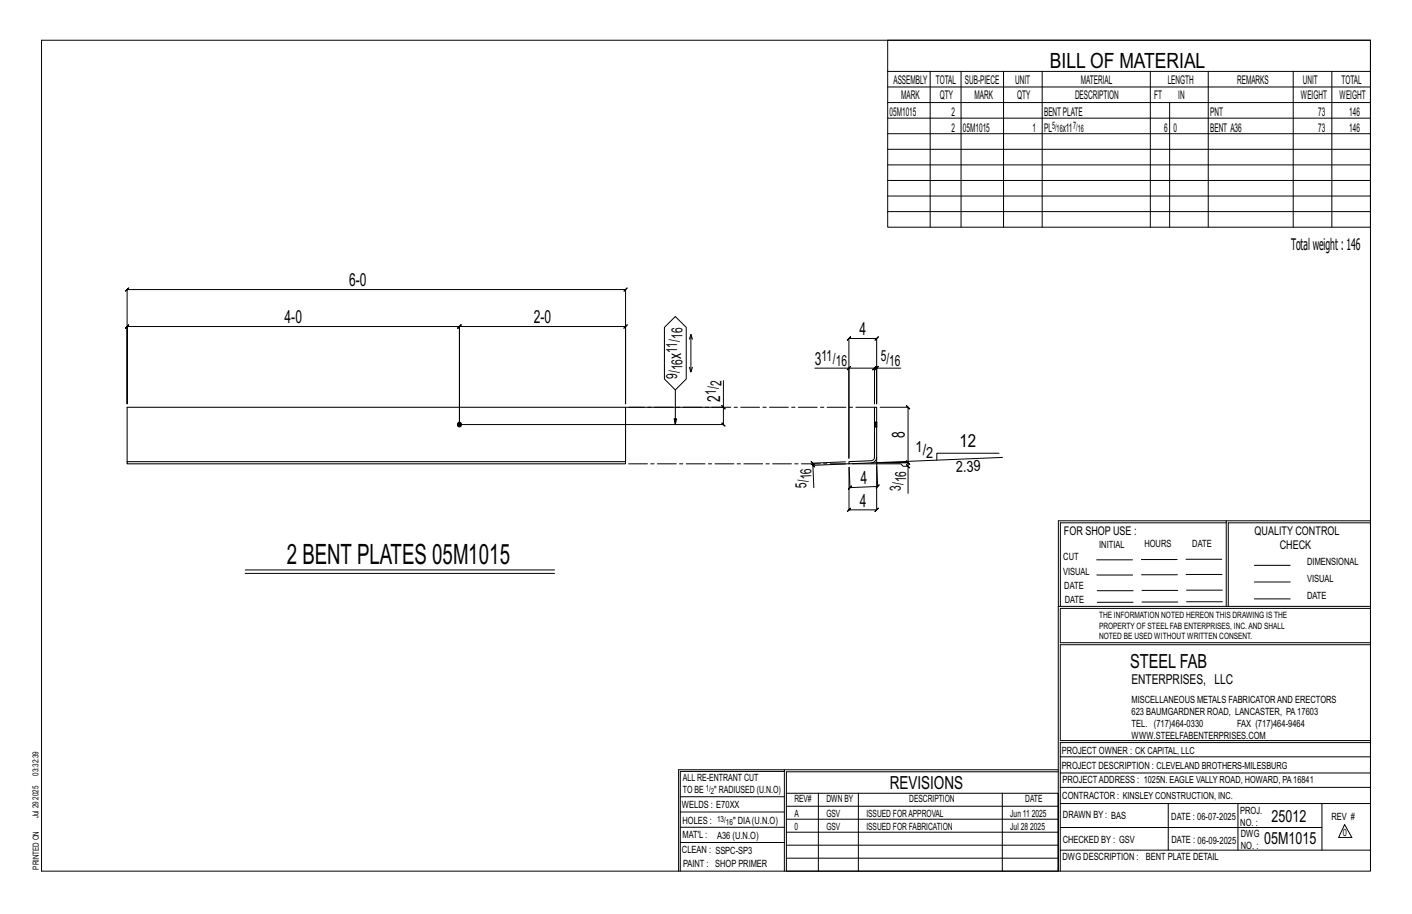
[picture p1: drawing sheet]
<svg xmlns="http://www.w3.org/2000/svg" width="432mm" height="279mm" viewBox="0 0 432 279" stroke-linecap="round" stroke-linejoin="round" font-family="sans-serif">
<defs><g id="words">
<text font-size="8.6" x="87.7" y="172.3">2 BENT PLATES 05M1015</text>
<text font-size="6.4" x="321.1" y="20.7">BILL OF MATERIAL</text>
<text font-size="5.9" x="345.6" y="204.1">STEEL FAB</text>
<g font-size="5.5">
<text x="106.8" y="87.5">6-0</text>
<text x="87" y="98.8">4-0</text>
<text x="163.2" y="98.8">2-0</text>
<text x="262.8" y="102.5">4</text>
<text x="208.3" y="109.8" transform="rotate(-90 208.3 109.8)">x</text>
<text x="249.2" y="111.5">3</text>
<text x="220.2" y="122.8" transform="rotate(-90 220.2 122.8)">2</text>
<text x="276.7" y="134" transform="rotate(-90 276.7 134)">8</text>
<text x="293.4" y="136.5">12</text>
<text x="263.2" y="147.9" transform="rotate(-2 263.2 147.9)">4</text>
<text x="262.9" y="154.9">4</text>
<text x="272.2" y="241.1">REVISIONS</text>
</g>
<g font-size="5.1">
<text x="388.9" y="251.3">25012</text>
<text x="386.6" y="258.1">05M1015</text>
</g>
<text font-size="4.9" x="394.8" y="76.4">Totalweight : 146</text>
<g font-size="4.7">
<text x="207.1" y="107.9" transform="rotate(-90 207.1 107.9)">11/</text>
<text x="208.7" y="103.6" transform="rotate(-90 208.7 103.6)">16</text>
<text x="208.7" y="113.3" transform="rotate(-90 208.7 113.3)">16</text>
<text x="251.2" y="110.3">11/</text>
<text x="255.6" y="112">16</text>
<text x="269.3" y="110.3">5/</text>
<text x="271.9" y="112">16</text>
<text x="207.1" y="115.9" transform="rotate(-90 207.1 115.9)">9/</text>
<text x="220.7" y="118.1" transform="rotate(-90 220.7 118.1)">2</text>
<text x="219" y="120.7" transform="rotate(-90 219 120.7)">1/</text>
<text x="280" y="138.2">1/</text>
<text x="283.3" y="139.9">2</text>
<text x="246.6" y="149.2" transform="rotate(-92 246.6 149.2)">5/</text>
<text x="248.2" y="146.5" transform="rotate(-92 248.2 146.5)">16</text>
<text x="277.1" y="147.4" transform="rotate(-90 277.1 147.4)">16</text>
<text x="292.4" y="144.3" transform="rotate(-2 292.4 144.3)">2.39</text>
<text x="275.5" y="150.1" transform="rotate(-90 275.5 150.1)">3/</text>
</g>
<text font-size="4.2" x="346" y="209.1">ENTERPRISES, LLC</text>
<g font-size="3.7">
<text x="273.2" y="25.6">ASSEMBLY</text>
<text x="286.2" y="25.6">TOTAL</text>
<text x="295.1" y="25.6">SUB-PIECE</text>
<text x="310.4" y="25.6">UNIT</text>
<text x="330.5" y="25.6">MATERIAL</text>
<text x="357.1" y="25.6">LENGTH</text>
<text x="378.3" y="25.6">REMARKS</text>
<text x="398.4" y="25.6">UNIT</text>
<text x="410.2" y="25.6">TOTAL</text>
<text x="272.1" y="35.5">05M1015</text>
<text x="275.6" y="30.4">MARK</text>
<text x="287.4" y="30.4">QTY</text>
<text x="290.9" y="35.5">2</text>
<text x="298" y="30.4">MARK</text>
<text x="311" y="30.4">QTY</text>
<text x="319.3" y="35.5">BENTPLATE</text>
<text x="328.7" y="30.4">DESCRIPTION</text>
<text x="353" y="30.4">FT</text>
<text x="360.3" y="30.4">IN</text>
<text x="370.1" y="35.5">PNT</text>
<text x="397.8" y="30.4">WEIGHT</text>
<text x="403.2" y="35.5">73</text>
<text x="409.6" y="30.4">WEIGHT</text>
<text x="412.6" y="35.5">146</text>
<text x="290.9" y="40.2">2</text>
<text x="294.5" y="40.2">05M1015</text>
<text x="315.8" y="40.2">1</text>
<text x="319.3" y="40.2">PL</text>
<text x="325" y="40.2">x11</text>
<text x="356" y="40.2">6</text>
<text x="358.9" y="40.2">0</text>
<text x="370.1" y="40.2">BENT A36</text>
<text x="403.2" y="40.2">73</text>
<text x="412.6" y="40.2">146</text>
<text x="325.3" y="163.4">FOR SHOP USE :</text>
<text x="383.7" y="163.4">QUALITY CONTROL</text>
<text x="391.4" y="167.8">CHECK</text>
</g>
<g font-size="3.1">
<text x="321.7" y="39.4">5/</text>
<text x="323.1" y="40.5">16</text>
<text x="328.2" y="39.4">7/</text>
<text x="329.6" y="40.5">16</text>
<text x="336.2" y="167.4">INITIAL</text>
<text x="350" y="167.1">HOURS</text>
<text x="364.6" y="167.2">DATE</text>
<text x="325.2" y="171.3">CUT</text>
<text x="399.8" y="172.8">DIMENSIONAL</text>
<text x="325.1" y="175.8">VISUAL</text>
<text x="399.8" y="177.9">VISUAL</text>
<text x="325.5" y="180">DATE</text>
<text x="325.7" y="184.4">DATE</text>
<text x="399.8" y="183.1">DATE</text>
<text x="346" y="215">MISCELLANEOUS METALS FABRICATORAND ERECTORS</text>
<text x="346" y="218.6">623 BAUMGARDNER ROAD, LANCASTER, PA17603</text>
<text x="346" y="225.8">WWW.STEELFABENTERPRISES.COM</text>
<text x="346" y="222.2">TEL. (717)464-0330</text>
<text x="378.3" y="222.2">FAX (717)464-9464</text>
<text x="324.7" y="230.5">PROJECT OWNER : CK CAPITAL, LLC</text>
<text x="208.8" y="238.8">ALL RE-ENTRANT CUT</text>
<text x="324.7" y="235.1">PROJECT DESCRIPTION : CLEVELAND BROTHERS-MILESBURG</text>
<text x="324.9" y="239.5">PROJECTADDRESS : 1025N. EAGLE VALLY ROAD, HOWARD, PA16841</text>
<text x="208.8" y="242.5">TO BE</text>
<text x="218.4" y="242.5">&quot; RADIUSED (U.N.O)</text>
<text x="242.9" y="245.3">REV#</text>
<text x="252.7" y="245.3">DWN BY</text>
<text x="278.1" y="245.3">DESCRIPTION</text>
<text x="313.5" y="245.3">DATE</text>
<text x="324.9" y="244.2">CONTRACTOR : KINSLEY CONSTRUCTION, INC.</text>
<text x="208.5" y="247">WELDS : E70XX</text>
<text x="208.7" y="251.7">HOLES :</text>
<text x="224.2" y="251.8">&quot; DIA(U.N.O)</text>
<text x="242.9" y="249.9">A</text>
<text x="252.7" y="249.9">GSV</text>
<text x="264.9" y="249.9">ISSUED FORAPPROVAL</text>
<text x="309" y="249.9">Jun 11</text>
<text x="315.5" y="249.9">2025</text>
<text x="325.1" y="250">DRAWN BY : BAS</text>
<text x="358.2" y="250.5">DATE : 06-07-2025</text>
<text x="379.3" y="248.9">PROJ.</text>
<text x="407.2" y="250.5">REV #</text>
<text x="208.7" y="256.3">MAT'L :</text>
<text x="219.3" y="256.4">A36 (U.N.O)</text>
<text x="242.9" y="253.8">0</text>
<text x="252.7" y="253.8">GSV</text>
<text x="264.9" y="253.8">ISSUED FOR FABRICATION</text>
<text x="309" y="253.8">Jul 28</text>
<text x="315" y="253.8">2025</text>
<text x="325" y="257.6">CHECKED BY : GSV</text>
<text x="358.3" y="257.7">DATE : 06-09-2025</text>
<text x="379.3" y="252.5">NO. :</text>
<text x="379.5" y="255.9">DWG</text>
<text x="410.6" y="255.5">0</text>
<text x="208.6" y="260.7">CLEAN : SSPC-SP3</text>
<text x="324.9" y="262.9">DWG DESCRIPTION :</text>
<text x="350.4" y="263">BENT PLATE DETAIL</text>
<text x="379.5" y="259.5">NO. :</text>
<text x="208.9" y="265">PAINT : SHOP PRIMER</text>
</g>
<g font-size="2.7">
<text x="336.1" y="189">THE INFORMATION NOTED HEREON THIS DRAWING IS THE</text>
<text x="336.1" y="195.4">NOTED BE USED WITHOUT WRITTEN CONSENT.</text>
<text x="336.1" y="192.2">PROPERTY OF STEEL FAB ENTERPRISES, INC.AND SHALL</text>
</g>
<g font-size="2.6">
<text x="215.9" y="241.8">1/</text>
<text x="217.4" y="242.7">2</text>
<text x="219.3" y="251.1">13/</text>
<text x="222" y="252.1">16</text>
</g>
<g font-size="2.5">
<text x="11.7" y="237.1" transform="rotate(-90 11.7 237.1)">03:32:39</text>
<text x="11.8" y="244.4" transform="rotate(-90 11.8 244.4)">2025</text>
<text x="11.8" y="250.1" transform="rotate(-90 11.8 250.1)">Jul 29</text>
<text x="11.9" y="265.8" transform="rotate(-90 11.9 265.8)">PRINTED ON</text>
</g>
</g></defs>
<g fill="none" stroke="#000" stroke-width=".31">
<path d="M12.7 12.3h406.4v254h-406.4zM271.5 12.3h147.6v57.2h-147.6zM271.5 21.8h147.6M271.5 26.6h147.6M271.5 31.4h147.6M271.5 36.1h147.6M284.5 21.8v47.7M293.9 21.8v47.7M306.9 21.8v47.7M318.7 21.8v47.7M351.8 21.8v47.7M357.7 31.4v38.1"/>
<path d="M369.5 21.8v47.7M395.5 21.8v47.7M407.3 21.8v47.7M271.5 40.9h147.6M271.5 45.6h147.6M271.5 50.4h147.6M271.5 55.2h147.6M271.5 59.9h147.6M271.5 64.7h147.6M38.9 88.5l-.5 .5 1-1-.5 .5h152.4l-.5 .5 1-1-.5 .5v34.9v-23.6l.5-.5-1 1 .5-.5h-50.8l.5-.5-1 1 .5-.5v30v-30l.5-.5-1 1 .5-.5h-101.6l.5-.5-1 1 .5-.5v23.6zM206.5 96.7l3.4 3.4v15.8l-3.4 3.3-3.3-3.3v-15.8zM206.5 119.2v10.6l-.4-1.8h.8l-.4 1.8"/>
<path d="M210.8 112.3l.5 1.4 .5-1.4M211.3 102.3l-.5 1.4M211.8 103.7l-.5-1.4v11.4M221.2 116.4v8.1h-28.8M249.2 112.5h10.4v27.6v-36.6l-.5 .5 1-1-.5 .5h8.5l-.5 .5 1-1-.5 .5v19.9v-10.9h7.3M259.1 113l1-1zM259.6 112.5h7.8l-.5 .5 1-1-.5 .5v10.9v-10.9l-.5 .5 1-1-.5 .5h.7M267.6 113l1-1zM220.7 124l1 1zM221.2 124.5v5.3l-.5-.5 1 1-.5-.5h-80.7M269.1 124.5h8.6l-.5-.5 1 1-.5-.5v16.9l-.5-.5 1 1-.5-.5h-9.6h9.6l-.5-.5 1 1-.5-.5v1.1M305.5 138.5h-19v2.2"/>
<path d="M306.6 139.8l-38.5 1.6 .3 7.3 .5-.5-1 1 .5-.5-8.5 .4 .5-.6-.9 1.1 .4-.5-.2-6.3M248.1 141.8l1 .9zM258.5 141.2l-9.9 .4-.6-.5 1.1 1-.5-.5v.6M258.6 141.8l-10 .4 .3 6.9M260.7 141.8h14.7l.8 .7h1.5v8.3M268.1 142.5v13.4l.5-.5-1 1 .5-.5h-8.5l.5-.5-1 1 .5-.5v-13.1M277.2 142l1 1zM375 159.8h-50.7v25.6M375 159.2h-51.3l-.1 107.1M419.1 159.2h-44.1v26.2M419.1 159.8h-43.5v25.6M75 174.2h94.6"/>
<path d="M75 175.3h94.6M335.4 171.1h10.9M335.4 175.8h11M349 171h11M349.1 175.7h11M362.7 171h10.9M362.7 175.6h11M383.6 172.8h11M383.6 177.9h11M323.7 185.4h95.4M335.5 184.1h11M335.5 180.6h11"/>
<path d="M349.2 184h11M349.2 180.5h11M362.9 180.4h10.9M362.9 184h10.9M383.6 183.1h11M419.1 186h-94.9v10.5h94.9M419.1 197.1h-94.9v29.3h94.9v.6h-94.9v39.3M239.9 235.8h-31.9v30.5M239.9 235.3h-32.4v31M323.6 235.3h-83.7v31M323.6 235.9h-83.1v6.6M324.2 236.3h94.9"/>
<path d="M324.2 231.4h94.9M208 252.9h31.9M208 257.5h31.9M208 243.6h31.9M208 248.2h31.9M240.5 242.5h83.1v23.8h-83.1zM240.5 258.4h83.1M240.5 254.4h83.1M240.5 250.4h83.1M240.5 246.5h83.1M250.3 242.5v23.8M262.5 242.5v23.8"/>
<path d="M306.5 242.5v23.8M324.2 253h80.1M324.2 245.6h94.9M324.2 259.9h94.9M324.2 240.7h94.9M357.3 245.6v14.3M378.6 245.6v14.3M404.3 245.6v14.3M411.2 252.1l2.2 3.9h-4zM240.5 262.3h83.1"/>
</g>
<circle cx="140.4" cy="129.8" r=".68" fill="#000" stroke="#000" stroke-width=".31"/>
<path d="M267.4 130.5h.1M267.4 129.1h.1M267.4 124.5h.7v15.3l-.2 .8-.6 .6-.9 .3-6.8 .3v-.7l6.8-.3 .9-.5zM268.1 130.5h.1M268.1 129.1h.1M38.9 141.1h152.4v.7h-152.4zM38.9 141.1v-16.6h152.4v16.6" fill="none" stroke="#000" stroke-width=".32"/>
<path d="M267.4 130.5h.1M267.4 129.6v.3h.7v-.3h-.7v-.2M267.4 130.5h.7M268.1 129.1h-.7M268.1 129.9v.2h-.7v-.2M268.1 130.1v.2h-.7v-.2M268.1 130.3h-.7M268.1 130.5h.1M268.1 129.1h.1M268.1 129.2l-.7-.1M268.1 129.4v-.2l-.7-.1M268.1 129.6v-.2h-.7v-.2" fill="none" stroke="#000" stroke-width=".31" stroke-dasharray="2 1.4"/>
<path d="M191.3 124.5h76.1M268.1 139.8v1.6l-1.7 .1M259.6 141.8h-68.3" fill="none" stroke="#000" stroke-width=".31" stroke-dasharray="5.8 1 1 1"/>
<use href="#words"/>
</svg>
